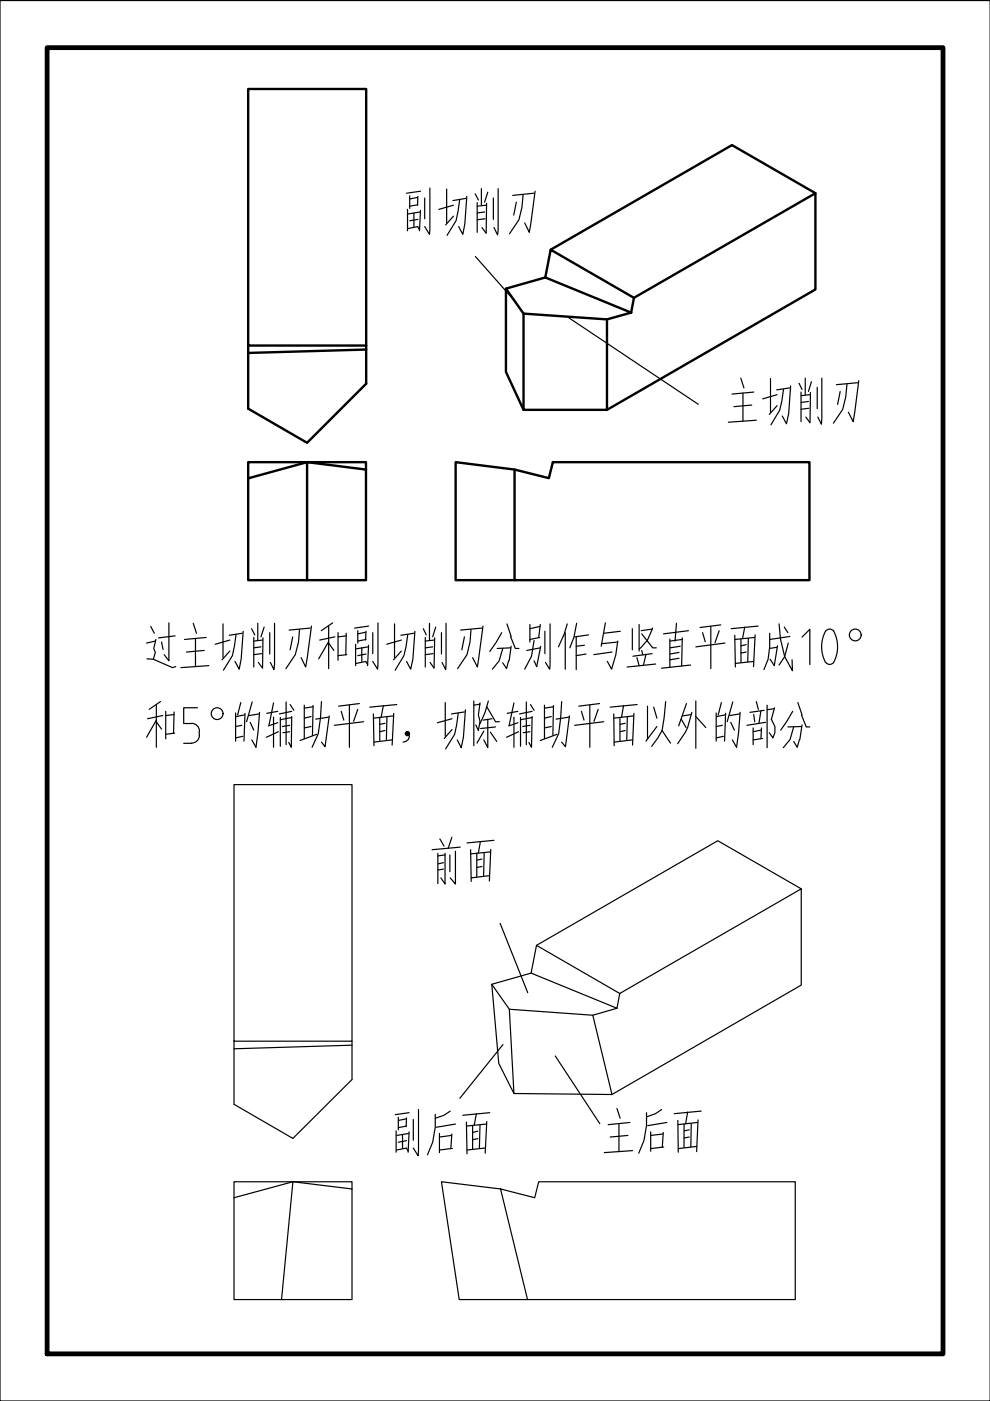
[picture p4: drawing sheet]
<svg xmlns="http://www.w3.org/2000/svg" width="210mm" height="297mm" viewBox="0 0 210 297" stroke-linecap="round" stroke-linejoin="round" font-family="sans-serif">
<defs><g id="words">
<text font-size="15.4" x="85" y="51.2">副切削刃</text>
<g font-size="15">
<text x="153.1" y="91.4">主切削刃</text>
<text x="90.3" y="188.7">前面</text>
<text x="82.5" y="246.2">副后面</text>
</g>
<text font-size="14.6" x="127" y="245.9">主后面</text>
</g></defs>
<path d="M10 10.1h189.9v276.9h-189.9z" fill="none" stroke="#000" stroke-width="1"/>
<!-- layer: 0 -->
<g fill="none" stroke="#000" stroke-width=".25">
<path d="M0 .1h209.9v296.9h-209.9zM49.6 166.4h25v54.4h-25zM169.9 188.5l-17.7-10.2-38.5 22.1M104.3 208.7l8.3-2.4 18.2 7.5-5.1 1.5-17.7-1.3zM104.3 208.7l1.4 16.8 3.3 6.3M108 214l1 17.8 20.8 .3-4.1-16.8M112.6 206.3l1.1-5.9 17.7 10.2M130.8 213.8l.6-3.2 38.5-22.1v20.4l-40.1 23.2M49.6 222.4l25-.8v7.3l-12.5 12.5-12.5-7.3zM49.6 220.8v1.6M74.6 220.8v.8M49.6 253.9l12.5-3.3-2.4 24.9h-10.1z"/>
<path d="M62.1 250.6l12.5 1.5v23.4h-14.9M74.6 252.1v-1.5h-25v3.3M106.1 252.1l7.3 1.8 .8-3.3h54.4v24.9h-56.8zM106.1 252.1l-12.5-1.5 3.8 24.9h14.4"/>
</g>
<g fill="none" stroke="#000" stroke-width=".51">
<path d="M52.6 18.9h25v54.4h-25zM115.6 58.8l1.2-5.9 17.6 10.2M172.9 41l-17.7-10.2-38.4 22.1M52.6 74.8l25-.7v7.3l-12.5 12.5-12.5-7.3zM52.6 73.3v1.5M77.6 73.3v.8M107.3 61.2l8.3-2.4 18.2 7.5-5.1 1.4-17.7-1.2zM107.3 61.2v17.7l3.7 8M111 66.5v20.4h17.7v-19.2M133.8 66.3l.6-3.2 38.5-22.1v20.4l-44.2 25.5M65.1 98l12.5 1.6v23.4h-12.5zM65.1 98l-12.5 3.4v21.6h12.5"/>
<path d="M77.6 99.6v-1.6h-25v3.4M109.1 99.6l7.3 1.8 .8-3.4h54.4v25h-62.5zM109.1 99.6l-12.5-1.6v25h12.5"/>
</g>
<g fill="none" stroke="#000" stroke-width=".25">
<path d="M100.8 54.4l8.7 9.8M120.6 67.4l27.4 18.3M31.2 139.7l1.3 .1 4.1 1.7 .7-.2M32 132.8l.7 1.5M32.9 135.9l-1.8 .4M33.1 135.6l-.5 1.9 .3 .8-.4 1.5M34.2 136.1l.4 1.6M35.8 132.1v8l-1-1.3M37.1 134.8l-3.5 .4M41 132.2l.7 2.1M41.4 135.4v5.9M43.3 137.9l-3.8 .3"/>
<path d="M43.7 135.2l-4.6 .4M47.3 132.3v7.1M48.7 138l-1.6 1.9M48.7 135.7l-3.1 .9M50 134.6l-.7 4.4-1.9 3.1M51.4 134.3l-2.8 .4M51.6 133.8l-.5 5.9-.4 2.2-.9-1.7M53.3 133.3l.7 1.3M53.8 135.2v6.2M54.7 132.2v3.5M55.3 137.1l-1.5 .3M55.5 138.6l-1.7 .2"/>
<path d="M55.7 135.7l-1.9 .2M55.8 135.2l-.1 6.3M56 133l-.7 2M57.2 134.1v4.6M58.2 132.2v8.7l-.1 1.1-.8-1.6M62.1 135l-.6 2.8M63.5 133.5l-.2 2.6-.7 2.7-2 3M65.8 133.2l-4.5 .4M66 132.7l-1.2 8.7-1-2M69.7 136.3l1.1 1.6M69.7 136l-2.1 3.7M69.7 132.8v9"/>
<path d="M70.5 132.1l-2.4 1.6M71 135l-3.2 .7M71.7 134.1v5.9M73.4 134.8l-1.7 .2M73.4 134.3l-.1 4.5M73.5 138.8l-1.8 .2M75.4 136.6v4.5M75.9 133.7v2.6M76.7 137.4v2.8M77.5 134.1l-1.6 .3M77.6 133.8l-.1 1.9M77.6 138.7l-1.7 .3"/>
<path d="M77.6 135.6l-1.7 .3M78.1 137.1l-2.6 .5M78.1 132.7l-2.9 .5M78.1 136.8l-.2 4.3M79 134.1v4.5M80.1 132.1v9.8l-1.1-1.7M83.7 132.3v7.1M85.1 138l-1.7 1.9M85.1 135.7l-3.1 .9M86.4 134.6l-.8 4.4-1.8 3.1M87.8 134.3l-2.8 .4M88 133.8l-.5 5.9-.4 2.2-.9-1.7"/>
<path d="M89.7 133.3l.7 1.3M90.2 135.2v6.2M91.1 132.2v3.5M91.7 137.1l-1.5 .3M91.8 138.6l-1.6 .2M92 135.7l-1.8 .2M92.2 135.2l-.2 6.3M92.4 133l-.7 2M93.6 134.1v4.6M94.6 132.2l-.1 9.8-.8-1.6M98.5 135l-.6 2.8M99.9 133.5l-.2 2.6-.7 2.7-2 3"/>
<path d="M102.2 133.2l-4.5 .4M102.4 132.7l-1.2 8.7-1-2M106.4 134.1l-2.6 4M106.6 137.5l-.8 2.6-1.4 1.8M107.5 132.3l.9 2.6M108.2 134.9l1.1 2.6h.7M108.2 137.4l-2.8 .1M108.4 137l-.5 3.1M112.4 132.4v3.7M113.2 135.8l-.5 3.3-1.4 2.8M114.4 132.8l-2 .5M114.4 135.2l-2 .4"/>
<path d="M114.6 132.4l-.4 2.8M114.6 137.4l-2.9 .5M114.6 137l-.8 4.3-.6-1.2M115.5 133.8v4.8M116.6 132.3l-.1 9.6-.8-1.5M119.5 134.7l-1.1 2.4M119.8 134.1v7.8M120.3 132.3l-.8 2.5M122.2 135v7M122.3 132.2l-.6 2.8-.9 2.4M123.9 136.8l-1.7 .2M124.2 138.7l-2 .3"/>
<path d="M124.8 134.6l-3 .4M128.4 132.1l-.9 4.9M129.8 138.2l-3.9 .6M131 135.9l-.4 3-.9 3-.9-1.7M131 136.1l-3.4 .4M131.5 133.8l-3.5 .5M134.1 133.3v4.5M135 139.4l.5 1.7M135.5 132.4v5.6M136.1 134.4l2.3 3h.7M136.1 137.9l.2 .9M136.9 138.8l-.5 2.3"/>
<path d="M138.3 138.6l-4.1 .5M138.3 133.4l-2.4 .3M138.4 133.2l-1.1 2.5-1.8 1.9M142 135.5v5.9M143.4 132.2l-.3 3.7M144 139.6l-2 .3M144 138.3l-2 .4M144.2 137l-2.2 .4M144.7 135.2l-.2 6M144.7 135.6l-2.7 .3M146 133.7l-5.3 .7M149 134.1l.5 1.9"/>
<path d="M150.7 132.8v9M152.5 133.7l-.9 2.6M152.8 132.5l-4.4 .5M153.7 136.3l-6.2 .8M155.8 134.7l.1 6.7M157.1 135.5v4.9M157.9 133l-.5 2.4M158.2 136.7l-1.1 .2M158.2 138.2l-1.1 .3M158.7 135.4l-.2 4.9M160 135.2l-4.2 .4M160.1 134.6l-.3 6.7"/>
<path d="M160.7 132.7l-5.7 .6M163.2 134.3v2.8l-.3 2.7-.9 2.2M164.7 137.2l-1.5 .3M164.8 136.9l-.6 4.2-.9-1.3M165.2 132.3l.3 3.2 .9 3.7 1.6 3-.1-2.3M166.3 133l.7 1.1M167.1 136.3l-.7 2.9-1.2 1.8M167.5 134.9l-4.3 .7M170.1 135.1l1.6-1.7v7.5M175 133.8a7 7 0 0 0 0 6.7M175.1 133.8a1.04 1.04 0 0 1 1.6 0M176.7 133.8a7 7 0 0 1 0 6.7"/>
<path d="M33.1 153l1.1 1.6M33.1 152.7l-2 3.6M33.1 149.5v8.9M34 148.7l-2.4 1.7M34.5 151.7l-3.2 .7M35.1 150.8v5.9M36.9 151.5l-1.8 .2M36.9 150.9l-.1 4.5M37 155.4l-1.9 .3M38.9 157.6h1.7M40.6 153.4a1.67 1.67 0 0 1 1.7 1.6M41.9 150.1h-3v3.3h1.7"/>
<path d="M42.2 155.1v.8M42.3 155.9a1.67 1.67 0 0 1-1.7 1.7M44.3 141.1l-5.9 .4M50 151.2v5.9M51.1 149l-.7 2.6M51.3 153.8l-1.3 .2M51.5 156.1l-1.5 .3M51.8 151.6l-1.7 .3M51.9 151.2l-.2 5.9M53 153.1l.8 1.7M53.5 148.8l-1.2 4.2M54.8 140.4l.9 1.3"/>
<path d="M54.9 151.4l-2.1 .3M55 151l-.7 7.4-.9-1.5M58 149l-1 4.8M58 152v6.4M58.9 150.8l-2.3 .4M58.9 153.2l-2 .7M59 155.1l-2.5 1.2M59.4 152.1v6.1M60.7 148.8v9.1M61.4 153.8l-1.5 .2M61.4 155.1l-1.4 .2M61.5 149.4l.8 1.2"/>
<path d="M61.8 151.9v6.5l-.6-1M61.8 150.8l-2.6 .6M61.8 152.1l-2.4 .5M64.5 149.5v7.1M66 151.9l-1.5 .4M66 154l-1.5 .3M66.4 149.6l-.1 6.3M66.4 149.8l-1.9 .3M67.1 155.7l-3.5 1.3M68.2 148.7l-.3 3.6-.4 3.3-1.3 2.8M69.7 152l-2.8 .5M69.8 151.8l-.9 6.5-.7-1"/>
<path d="M72.3 150.8l.6 1.9M74.1 149.5v8.9M75.9 150.4l-.9 2.5M76.2 149.2l-4.4 .5M77.1 153l-6.2 .8M77.6 140.3l.3 .6M77.6 140.2l-2.1 .5M79.2 151.4l.1 6.7M80.5 152.1v5M81.3 149.6l-.5 2.4M81.6 153.4l-1.1 .2M81.6 154.9l-1.1 .2"/>
<path d="M82 152l-.1 5M83.1 156.9l-3.8 .4M83.4 151.8l-4.2 .5M83.5 151.2l-.4 6.8M84.1 149.4l-5.7 .5M86.8 155.7a1.33 1.33 0 0 1-1.3 1.6M91.2 140.4l.8 1.3M94.4 149v7.1M95.8 154.7l-1.6 1.9M95.8 152.4l-3 .8M97.2 151.2l-.8 4.5-1.9 3.1M98.5 150.9l-2.8 .5"/>
<path d="M98.7 150.5l-.4 5.8-.5 2.2-.9-1.6M100.5 148.6v9.5M101.8 149l-.4 2.6 .4 1.3-.4 2-.5-1.2M101.8 149.3l-1.3 .2M102.6 155l-1.5 2.6M103.2 149.8l1.9 3.2h.8M103.4 152.6v5.9l-.8-1.6M103.5 148.6l-.6 2.3-1.2 2.7M104 155.2l1.3 2M104.3 152.4l-1.9 .3M105.1 154.1l-3.2 .4M107.8 140.1l-.4 1.7-.8-1.3"/>
<path d="M109 149l-1.1 4.8M109 152v6.4M109.8 150.8l-2.3 .4M109.8 153.2l-1.9 .7M109.9 155.1l-2.5 1.2M110.4 152.1v6.1M111.6 148.8v9.1M112.4 153.8l-1.6 .2M112.4 155.1l-1.5 .2M112.5 149.4l.7 1.2M112.8 151.9l-.1 6.5-.6-1M112.8 150.8l-2.6 .6"/>
<path d="M112.8 152.1l-2.4 .5M115.4 149.5v7.1M116.9 151.9l-1.5 .4M116.9 154l-1.5 .3M117.3 149.6l-.1 6.3M117.3 149.8l-1.9 .3M118.1 155.7l-3.5 1.3M119.1 148.7l-.2 3.6-.5 3.3-1.3 2.8M120.6 152l-2.7 .5M120.7 151.8l-.8 6.5-.8-1M123.3 150.8l.5 1.9M125.1 149.5v8.9"/>
<path d="M126.8 150.4l-.9 2.5M127.1 149.2l-4.4 .5M128 153l-6.2 .8M130.1 151.4l.1 6.7M131.4 152.1v5M132.2 149.6l-.4 2.4M132.5 153.4l-1.1 .2M132.5 154.9l-1.1 .2M133 152l-.1 5M134.1 156.9l-3.9 .4M134.3 151.8l-4.2 .5M134.4 151.2l-.3 6.8"/>
<path d="M135.1 149.4l-5.7 .5M137.3 149.7v7.1M138.6 149.9l.7 2.4M139 140.8l-6 .6M139.3 154l-2.4 3.1M140.4 154.9l-.9 1.5-1.3 1.8M141.1 148.7l-.7 6.2 1.8 2.7M144.4 152.5l1.1 1.7M145.5 149.2l-1.6 4.7M146.4 141l-6.1 .7M146.6 151.5l-1.9 .3M146.7 151l-.9 3.2-.5 1-1.6 2.5"/>
<path d="M147.5 148.6v10.1M147.5 151.9l2.1 2.3M151.8 151.2v5.9M153 149l-.7 2.6M153.2 153.8l-1.4 .2M153.4 156.1l-1.6 .3M153.7 151.6l-1.7 .3M153.8 151.2l-.2 5.9M154.9 153.1l.8 1.7M155.4 148.8l-1.2 4.2M156.8 151.4l-2.1 .3M156.9 151l-.7 7.4-.9-1.5"/>
<path d="M159.7 154.3v3.6M159.8 140.2l-3.9 .5M159.8 151.5l.2 1.5M160.4 148.7l.4 1.7M161.3 150.7l-.4 2.7M161.3 154.8l-1.6 .3M161.5 154.3l-.2 2.3M161.7 156.6l-2 .3M162 150.6l-3 .4M162.3 153.1l-3.9 .7M162.6 149.5v9M163.5 152.5l.8 1.5v1.3l-.4 1.1-.8-1.1"/>
<path d="M164.1 150.3l-1.5 .2M164.2 150.1l-.7 2.5M168.1 150.8l-2.6 4M168.3 154.1l-.8 2.7-1.4 1.7M169.2 149l.9 2.6M169.5 156.8l-.5 1.6-.7-1.2M169.9 151.6l1 2.5h.8M169.9 154l-2.9 .1M170.1 153.7l-.5 3.1M175.1 140.5a1.04 1.04 0 0 0 1.6 0M106 195.8l5.9 14.7M106.6 221.5l-9.1 11.4"/>
<path d="M117.7 223.9l9.5 14.3"/>
<circle cx="181.3" cy="134.6" r="1.25"/>
<circle cx="46" cy="151.3" r="1.25"/>
<circle cx="86.4" cy="155.5" r=".32"/>
<circle cx="86.4" cy="155.5" r=".23"/>
<circle cx="86.4" cy="155.5" r=".11"/>
<circle cx="86.4" cy="155.5" r=".44"/>
</g>
<use href="#words"/>
</svg>
